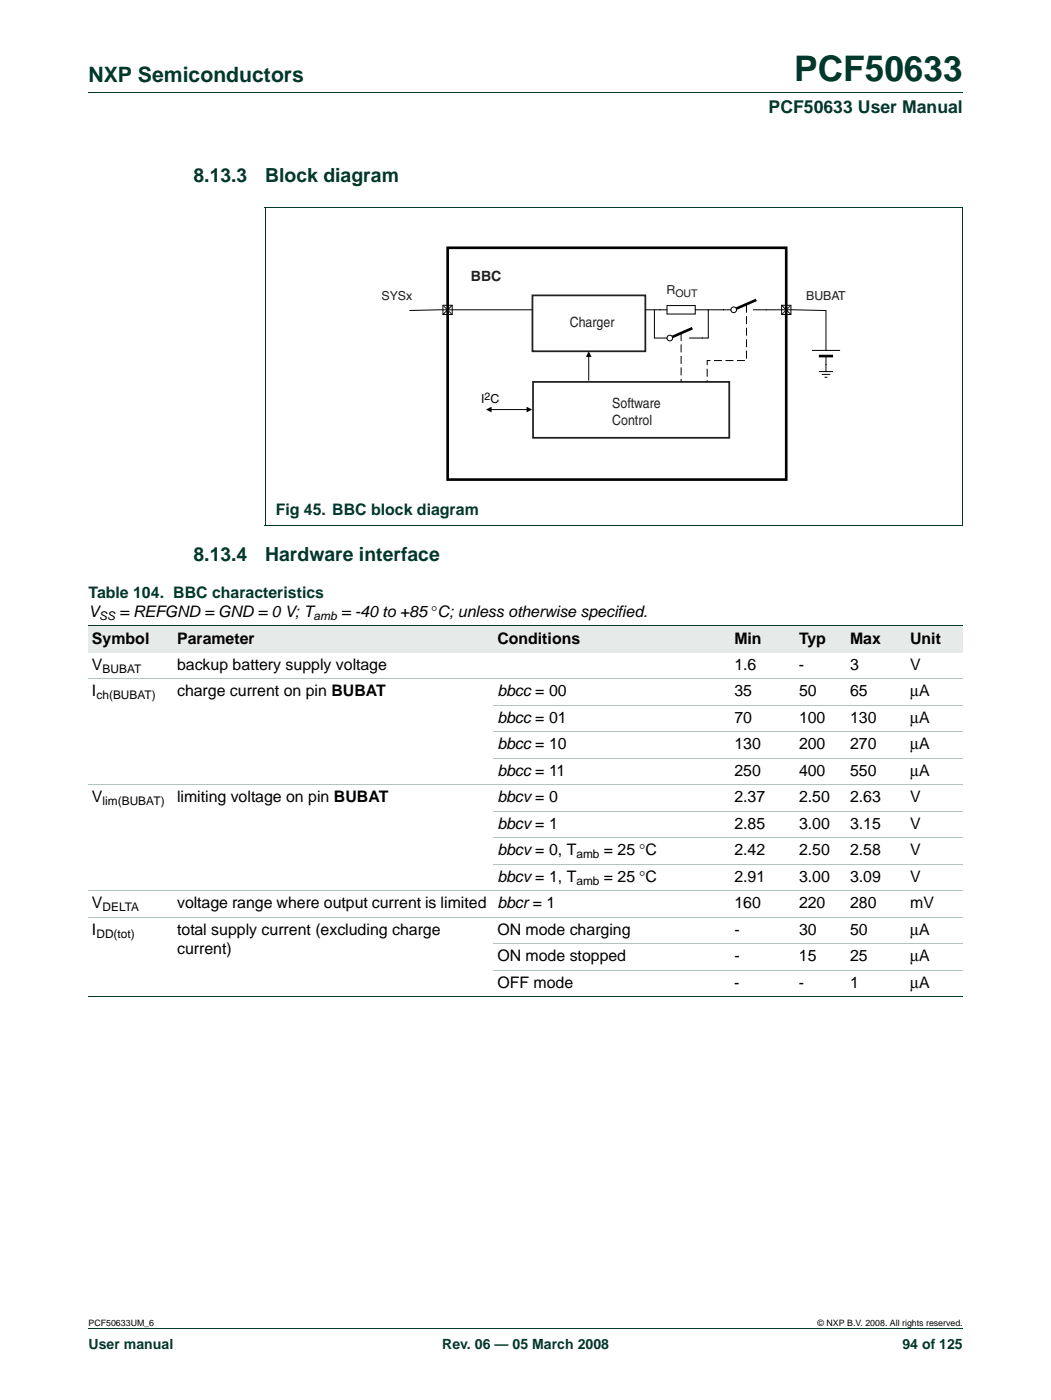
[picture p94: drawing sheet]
<svg xmlns="http://www.w3.org/2000/svg" width="210mm" height="280mm" viewBox="0 0 210 280" stroke-linecap="round" stroke-linejoin="round" font-family="sans-serif">
<defs><g id="words">
<text font-size="7" fill="#00382b" x="158.6" y="16.2">PCF50633</text>
<text font-size="4.2" fill="#00382b" x="17.7" y="16.4">NXP Semiconductors</text>
<g font-size="3.9" fill="#00382b">
<text x="38.7" y="36.3">8.13.3</text>
<text x="53" y="36.3">Block diagram</text>
<text x="38.7" y="112.1">8.13.4</text>
<text x="52.9" y="112.1">Hardware interface</text>
</g>
<text font-size="3.5" fill="#00382b" x="153.5" y="22.6">PCF50633 User Manual</text>
<g font-size="3.2" fill="#00382b">
<text x="55.1" y="102.8">Fig 45. BBC block diagram</text>
<text x="17.7" y="119.4">Table 104. BBC characteristics</text>
</g>
<g font-size="3.2">
<text x="17.7" y="123.3">V</text>
<text x="23.8" y="123.3">= REFGND = GND = 0 V; T</text>
<text x="68.2" y="123.3">= -40 to +85 °C; unless otherwise specified.</text>
<text x="18.4" y="128.6">Symbol</text>
<text x="35.4" y="128.6">Parameter</text>
<text x="99.3" y="128.6">Conditions</text>
<text x="146.7" y="128.6">Min</text>
<text x="159.6" y="128.6">Typ</text>
<text x="169.8" y="128.6">Max</text>
<text x="181.8" y="128.6">Unit</text>
<text x="18.4" y="133.9">V</text>
<text x="35.4" y="133.9">backup battery supply voltage</text>
<text x="146.7" y="133.9">1.6</text>
<text x="159.6" y="133.9">-</text>
<text x="169.8" y="133.9">3</text>
<text x="181.8" y="133.9">V</text>
<text x="18.4" y="139.2">I</text>
<text x="35.4" y="139.2">charge current on pin BUBAT</text>
<text x="99.3" y="139.2">bbcc = 00</text>
<text x="146.7" y="139.2">35</text>
<text x="159.6" y="139.2">50</text>
<text x="169.8" y="139.2">65</text>
<text x="181.8" y="139.2">μA</text>
<text x="99.3" y="144.5">bbcc = 01</text>
<text x="99.3" y="149.8">bbcc = 10</text>
<text x="146.7" y="144.5">70</text>
<text x="146.7" y="149.8">130</text>
<text x="159.6" y="149.8">200</text>
<text x="159.6" y="144.5">100</text>
<text x="169.8" y="149.8">270</text>
<text x="169.8" y="144.5">130</text>
<text x="181.8" y="144.5">μA</text>
<text x="181.8" y="149.8">μA</text>
<text x="99.3" y="155">bbcc = 11</text>
<text x="146.7" y="155">250</text>
<text x="159.6" y="155">400</text>
<text x="169.8" y="155">550</text>
<text x="181.8" y="155">μA</text>
<text x="18.4" y="160.3">V</text>
<text x="35.4" y="160.3">limiting voltage on pin BUBAT</text>
<text x="99.3" y="160.3">bbcv = 0</text>
<text x="146.7" y="160.3">2.37</text>
<text x="159.6" y="160.3">2.50</text>
<text x="169.8" y="160.3">2.63</text>
<text x="181.8" y="160.3">V</text>
<text x="99.3" y="165.6">bbcv = 1</text>
<text x="146.7" y="165.6">2.85</text>
<text x="159.6" y="165.6">3.00</text>
<text x="169.8" y="165.6">3.15</text>
<text x="181.8" y="165.6">V</text>
<text x="99.3" y="170.9">bbcv = 0, T</text>
<text x="120.6" y="170.9">= 25 °C</text>
<text x="146.7" y="170.9">2.42</text>
<text x="159.6" y="170.9">2.50</text>
<text x="169.8" y="170.9">2.58</text>
<text x="181.8" y="170.9">V</text>
<text x="99.3" y="176.2">bbcv = 1, T</text>
<text x="120.6" y="176.2">= 25 °C</text>
<text x="146.7" y="176.2">2.91</text>
<text x="159.6" y="176.2">3.00</text>
<text x="169.8" y="176.2">3.09</text>
<text x="181.8" y="176.2">V</text>
<text x="18.4" y="181.5">V</text>
<text x="35.4" y="181.5">voltage range where output current is limited bbcr= 1</text>
<text x="146.7" y="181.5">160</text>
<text x="159.6" y="181.5">220</text>
<text x="169.8" y="181.5">280</text>
<text x="181.8" y="181.5">mV</text>
<text x="18.4" y="186.8">I</text>
<text x="35.4" y="186.8">total supply current (excluding charge</text>
<text x="35.4" y="190.7">current)</text>
<text x="99.3" y="186.8">ON mode charging</text>
<text x="146.7" y="186.8">-</text>
<text x="159.6" y="186.8">30</text>
<text x="169.8" y="186.8">50</text>
<text x="181.8" y="186.8">μA</text>
<text x="99.3" y="197.4">OFF mode</text>
<text x="99.3" y="192.1">ON mode stopped</text>
<text x="146.7" y="197.4">-</text>
<text x="146.7" y="192.1">-</text>
<text x="159.6" y="197.4">-</text>
<text x="159.6" y="192.1">15</text>
<text x="169.8" y="197.4">1</text>
<text x="169.8" y="192.1">25</text>
<text x="181.8" y="192.1">μA</text>
<text x="181.8" y="197.4">μA</text>
</g>
<g font-size="2.8" fill="#231f20">
<text x="94.1" y="56.1">BBC</text>
<text x="113.8" y="65.3">Charger</text>
<text x="122.3" y="81.5">Software</text>
<text x="122.3" y="84.9">Control</text>
</g>
<g font-size="2.8" fill="#00382b">
<text x="17.7" y="269.5">User manual</text>
<text x="88.3" y="269.5">Rev. 06 — 05 March 2008</text>
<text x="180.2" y="269.5">94 of 125</text>
</g>
<g font-size="2.5" fill="#231f20">
<text x="133.1" y="58.7">R</text>
<text x="161" y="59.9">BUBAT</text>
<text x="76.2" y="60">SYSx</text>
</g>
<text font-size="2.5" x="96.1" y="80.5">I C</text>
<g font-size="2.4">
<text x="19.8" y="123.9">SS</text>
<text x="62.6" y="123.9">amb</text>
<text x="20.5" y="134.5">BUBAT</text>
<text x="19.3" y="139.7">ch(BUBAT)</text>
<text x="20.5" y="160.9">lim(BUBAT)</text>
<text x="115.1" y="171.5">amb</text>
<text x="115.1" y="176.8">amb</text>
<text x="20.5" y="182.1">DELTA</text>
<text x="19.3" y="187.4">DD(tot)</text>
</g>
<text font-size="2.1" fill="#231f20" x="134.9" y="59.4">OUT</text>
<text font-size="2.1" x="96.8" y="79.9">2</text>
<g font-size="1.8">
<text x="17.7" y="264.9">PCF50633UM_6</text>
<text x="163.3" y="264.9">© NXP B.V. 2008. All rights reserved.</text>
</g>
</g></defs>
<path d="M17.7 18.5h174.6M52.9 41.4h139.4M53 41.5v63.4M192.3 41.5v63.4M52.9 104.9h139.4M17.7 265.5h174.6" fill="none" stroke="#00382b" stroke-width=".2"/>
<path d="M106.3 59h22.6v11.2h-22.6zM106.5 76.3h39.1v11.2h-39.1z" fill="none" stroke="#231f20" stroke-width=".35"/>
<path d="M117.6 70.2l.5 1.1h-1.1zM105.2 81.3l1.1 .5-1.1 .6z" fill="#000"/>
<path d="M117.6 70.9v5.1M131.8 61.9h1.4M133.2 61.1h5.7v1.7h-5.7zM138.9 61.9h2.6v5.7h-1.2M98.1 81.8h7.5" fill="none" stroke="#000" stroke-width=".2"/>
<path d="M89.4 49.5h67.6v46.3h-67.6zM138.3 65.6l-4.5 2" fill="none" stroke="#000" stroke-width=".53"/>
<circle cx="133.8" cy="67.6" r=".56" fill="#fff" stroke="#000" stroke-width=".2"/>
<path d="M130.7 61.9v5.7h2.5M137.7 67.6h2.6" fill="none" stroke="#000" stroke-width=".2"/>
<path d="M151 59.9l-4.5 2" fill="none" stroke="#000" stroke-width=".53"/>
<circle cx="146.5" cy="61.9" r=".56" fill="#fff" stroke="#000" stroke-width=".2"/>
<g fill="none" stroke="#000" stroke-width=".2">
<path d="M88.5 61h1.8v1.9h-1.8zM90.3 61l-1.8 1.9M106.3 61.9h-18.5l-6 .1M129 61.9h2.8M141.5 61.9h3M144.6 61.9h1.4M150.5 61.9h2.5M153 61.9l12 .2v7.9M156.1 61h1.9v1.9h-1.9zM156.1 61l1.9 1.9M162.1 70h5.7M163.6 74.3h2.8"/>
<path d="M164.1 74.8h1.7M164.7 75.4h.5M165 71.1v3.2"/>
</g>
<path d="M136 66.5v9.8M149.1 60.9v11.1h-7.9v4.3" fill="none" stroke="#000" stroke-width=".2" stroke-dasharray="1.6 .7" stroke-linecap="butt"/>
<path d="M88.5 61l1.8 1.9M158 61l-1.9 1.9" fill="none" stroke="#231f20" stroke-width=".2"/>
<path d="M163.6 71.1h2.8" fill="none" stroke="#000" stroke-width=".53"/>
<path d="M97 81.8l1.2-.5v1.1z" fill="#000"/>
<g fill="#e6ebe9">
<path d="M17.7 125.1h17v5.2h-17z"/>
<path d="M34.7 125.1h63.9v5.2h-63.9z"/>
<path d="M98.6 125.1h43.7v5.2h-43.7z"/>
<path d="M142.3 125.1h16.6v5.2h-16.6z"/>
<path d="M158.9 125.1h10.2v5.2h-10.2z"/>
<path d="M169.1 125.1h12v5.2h-12z"/>
<path d="M181.1 125.1h11.2v5.2h-11.2z"/>
</g>
<path d="M17.7 125.1h174.6M17.7 199.1h174.6" fill="none" stroke="#00382b" stroke-width=".2"/>
<path d="M17.7 135.6h174.6M17.7 156.8h174.6M98.6 140.9h93.7M98.6 146.2h93.7M98.6 151.5h93.7M17.7 178h174.6M98.6 162.1h93.7M98.6 167.4h93.7M98.6 172.7h93.7M17.7 183.3h174.6M98.6 188.6h93.7M98.6 193.8h93.7" fill="none" stroke="#b3c3bf" stroke-width=".2"/>
<use href="#words"/>
</svg>
